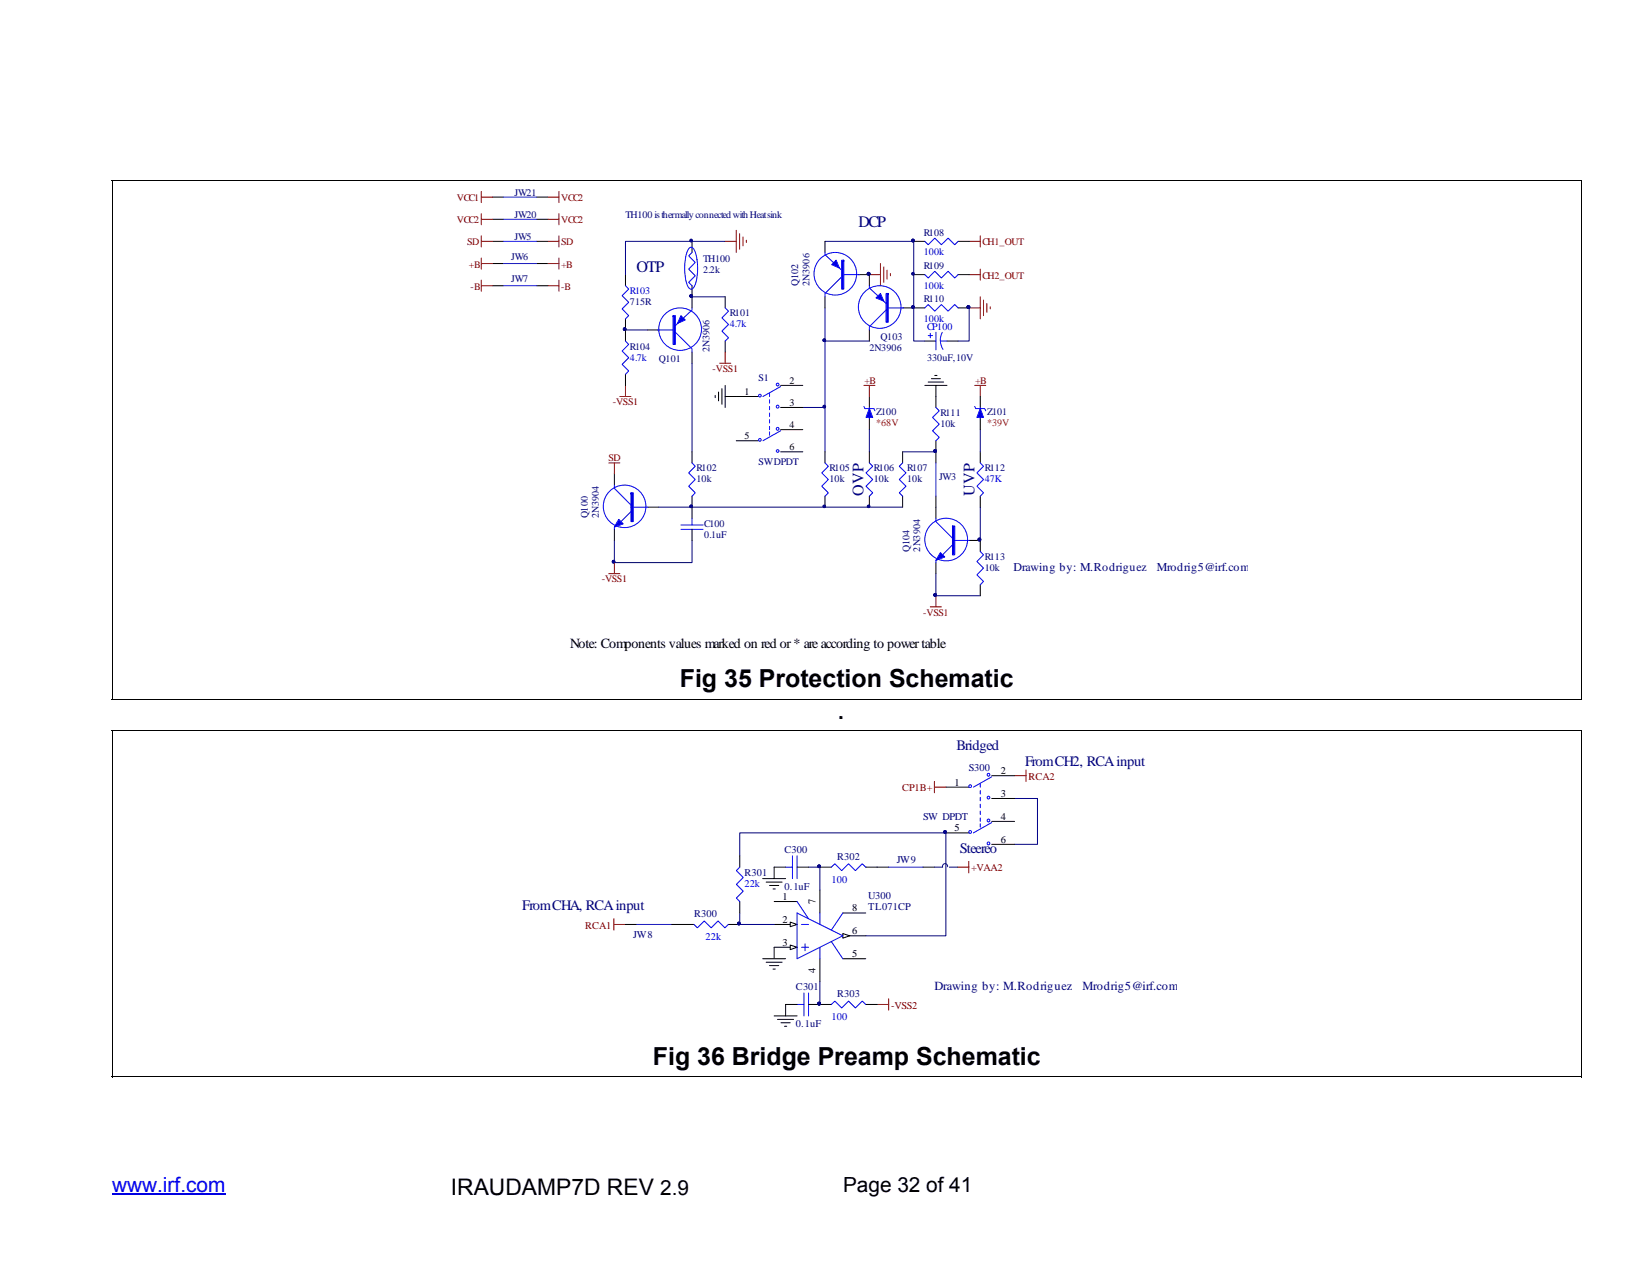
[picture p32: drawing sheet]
<svg xmlns="http://www.w3.org/2000/svg" width="279mm" height="216mm" viewBox="0 0 279 216" stroke-linecap="round" stroke-linejoin="round" font-family="sans-serif">
<defs><g id="words">
<g font-size="4.2">
<text x="115.5" y="116.8">Fig 35 Protection Schematic</text>
<text x="110.9" y="180.8">Fig 36 Bridge Preamp Schematic</text>
</g>
<text font-size="3.9" x="76.6" y="203">IRAUDAMP7D REV 2.9</text>
<g font-size="3.5">
<text x="142.4" y="122.2">.</text>
<text x="143.2" y="202.4">Page 32 of 41</text>
</g>
<text font-size="3.5" fill="#00f" x="19" y="202.4">www.irf.com</text>
<g font-size="2.7" fill="#000080">
<text x="145.8" y="38.6">DCP</text>
<text x="108.1" y="46.1">OTP</text>
<text x="146.7" y="84.3" transform="rotate(-90 146.7 84.3)">OVP</text>
<text x="165.5" y="84.3" transform="rotate(-90 165.5 84.3)">UVP</text>
</g>
<g font-size="2.5" fill="#000080">
<text x="162.5" y="127.3">Bridged</text>
<text x="174.1" y="130">From CH2, RCA input</text>
<text x="163" y="144.8">Steereo</text>
<text x="88.7" y="154.5">From CHA, RCA input</text>
</g>
<text font-size="2.4" x="96.8" y="110.1">Note: Components values marked on red or * areaccording to power table</text>
<g font-size="2.1" fill="#000080">
<text x="158.7" y="168.1">Drawing by: M.Rodriguez</text>
<text x="183.9" y="168.1">Mrodrig5@irf.com</text>
</g>
<g font-size="2" fill="#000080">
<text x="172.1" y="96.9">Drawing by: M.Rodriguez</text>
<text x="196.5" y="96.9">Mrodrig5@irf.com</text>
</g>
<g font-size="1.8" fill="#000080">
<text x="164.5" y="130.9">S300</text>
<text x="156.8" y="139.3">SW DPDT</text>
<text x="126.4" y="148.8">R301</text>
<text x="133.2" y="144.9">C300</text>
<text x="142.2" y="146.1">R302</text>
<text x="152.3" y="146.7">JW9</text>
<text x="117.9" y="155.8">R300</text>
<text x="133.2" y="151.1">0.1uF</text>
<text x="147.4" y="152.7">U300</text>
<text x="147.4" y="154.6">TL071CP</text>
<text x="107.6" y="159.3">JW8</text>
<text x="135.2" y="168.2">C301</text>
<text x="142.2" y="169.4">R303</text>
<text x="135.2" y="174.5">0.1uF</text>
</g>
<g font-size="1.8">
<text x="170" y="131.5">2</text>
<text x="162.1" y="133.4">1</text>
<text x="170" y="135.4">3</text>
<text x="162.1" y="141.2">5</text>
<text x="170" y="139.3">4</text>
<text x="170" y="143.2">6</text>
<text x="132.9" y="152.9">1</text>
<text x="138.5" y="153.5" transform="rotate(-90 138.5 153.5)">7</text>
<text x="144.7" y="154.8">8</text>
<text x="132.9" y="156.8">2</text>
<text x="132.9" y="160.7">3</text>
<text x="144.7" y="158.7">6</text>
<text x="138.5" y="165.3" transform="rotate(-90 138.5 165.3)">4</text>
<text x="144.7" y="162.6">5</text>
</g>
<g font-size="1.8" fill="#800000">
<text x="153.2" y="134.4">CP1B+</text>
<text x="174.7" y="132.5">RCA2</text>
<text x="165" y="148">+VAA2</text>
<text x="99.4" y="157.7">RCA1</text>
<text x="151.3" y="171.3">-VSS2</text>
</g>
<g font-size="1.8" fill="#00f">
<text x="141.2" y="150">100</text>
<text x="126.4" y="150.7">22k</text>
<text x="119.8" y="159.7">22k</text>
<text x="141.2" y="173.3">100</text>
</g>
<g font-size="1.7" fill="#800000">
<text x="77.6" y="34.2">VCC1</text>
<text x="95.3" y="34.2">VCC2</text>
<text x="77.6" y="37.9">VCC2</text>
<text x="79.4" y="41.7">SD</text>
<text x="95.3" y="41.7">SD</text>
<text x="95.3" y="37.9">VCC2</text>
<text x="166.9" y="41.7">CH1_OUT</text>
<text x="79.7" y="45.5">+B</text>
<text x="95.3" y="45.5">+B</text>
<text x="166.9" y="47.3">CH2_OUT</text>
<text x="79.9" y="49.2">-B</text>
<text x="95.3" y="49.2">-B</text>
<text x="121" y="63.2">-VSS1</text>
<text x="146.8" y="65.2">+B</text>
<text x="165.6" y="65.2">+B</text>
<text x="104.1" y="68.8">-VSS1</text>
<text x="103.3" y="78.4">SD</text>
<text x="102.2" y="98.9">-VSS1</text>
<text x="156.8" y="104.6">-VSS1</text>
</g>
<g font-size="1.7" fill="#000080">
<text x="87.4" y="33.2">JW21</text>
<text x="87.4" y="40.8">JW5</text>
<text x="87.4" y="37">JW20</text>
<text x="106.2" y="37">TH100 is thermally connected with Heat sink</text>
<text x="156.9" y="40">R108</text>
<text x="86.8" y="44.2">JW6</text>
<text x="86.8" y="47.9">JW7</text>
<text x="119.4" y="44.5">TH100</text>
<text x="119.4" y="46.4">2.2k</text>
<text x="156.9" y="45.7">R109</text>
<text x="107" y="51.9">715R</text>
<text x="124" y="53.7">R101</text>
<text x="135.6" y="48.5" transform="rotate(-90 135.6 48.5)">Q102</text>
<text x="137.5" y="48.5" transform="rotate(-90 137.5 48.5)">2N3906</text>
<text x="156.9" y="51.3">R110</text>
<text x="107" y="59.4">R104</text>
<text x="120.5" y="59.8" transform="rotate(-90 120.5 59.8)">2N3906</text>
<text x="147.7" y="59.6">2N3906</text>
<text x="149.6" y="57.7">Q103</text>
<text x="111.9" y="61.4">Q101</text>
<text x="128.8" y="64.6">S1</text>
<text x="157.5" y="61.3">330uF, 10V</text>
<text x="148.8" y="70.5">Z100</text>
<text x="159.7" y="70.7">R111</text>
<text x="167.6" y="70.5">Z101</text>
<text x="159.7" y="72.6">10k</text>
<text x="118.3" y="80.1">R102</text>
<text x="118.3" y="82">10k</text>
<text x="128.8" y="79">SW DPDT</text>
<text x="140.9" y="80.1">R105</text>
<text x="140.9" y="82">10k</text>
<text x="148.4" y="80.1">R106</text>
<text x="148.4" y="82">10k</text>
<text x="154.1" y="80.1">R107</text>
<text x="154.1" y="82">10k</text>
<text x="159.5" y="81.6">JW3</text>
<text x="167.3" y="80.1">R112</text>
<text x="99.9" y="88.1" transform="rotate(-90 99.9 88.1)">Q100</text>
<text x="101.7" y="88.1" transform="rotate(-90 101.7 88.1)">2N3904</text>
<text x="119.6" y="89.5">C100</text>
<text x="119.6" y="91.4">0.1uF</text>
<text x="154.5" y="93.7" transform="rotate(-90 154.5 93.7)">Q104</text>
<text x="156.3" y="93.7" transform="rotate(-90 156.3 93.7)">2N3904</text>
<text x="167.3" y="95.1">R113</text>
<text x="167.3" y="97">10k</text>
</g>
<g font-size="1.7" fill="#00f">
<text x="156.9" y="43.4">100k</text>
<text x="107" y="50">R103</text>
<text x="156.9" y="49">100k</text>
<text x="124" y="55.6">4.7k</text>
<text x="156.9" y="54.7">100k</text>
<text x="157.5" y="56">CP100</text>
<text x="107" y="61.3">4.7k</text>
<text x="167.3" y="82">47K</text>
</g>
<g font-size="1.7">
<text x="134.1" y="65.2">2</text>
<text x="126.5" y="67.1">1</text>
<text x="134.1" y="69">3</text>
<text x="126.5" y="74.6">5</text>
<text x="134.1" y="72.7">4</text>
<text x="134.1" y="76.5">6</text>
</g>
<g font-size="1.7" fill="#f00">
<text x="148.8" y="72.4">*68V</text>
<text x="167.6" y="72.4">*39V</text>
</g>
</g></defs>
<path d="M19 202.9h19.3" fill="none" stroke="#00f" stroke-width=".25"/>
<g fill="#fff">
<path d="M50.8 198.2h92.1v14.5h-92.1z"/>
<path d="M25.4 3.2h47.6v20.6h-47.6z"/>
<path d="M28 4.5h43.9v18h-43.9z"/>
<path d="M114.3 9.5h54v10.6h-54z"/>
</g>
<g fill="none" stroke="#800000" stroke-width=".17">
<path d="M81.7 33.5h1.9M81.7 37.3h1.9M81.7 32.5v1.9M81.7 36.3v1.9M93 33.5h1.9M93 37.3h1.9M94.9 32.5v1.9M94.9 36.3v1.9M125.1 39.1v3.8M125.6 39.7v2.6M81.7 41h1.9M81.7 44.8h1.9"/>
<path d="M81.7 48.5h1.9M81.7 40.1v1.9M81.7 43.8v1.9M81.7 47.6v1.9M93 41h1.9M93 44.8h1.9M93 48.5h1.9M94.9 40.1v1.9M94.9 43.8v1.9M94.9 47.6v1.9M123.2 41h1.9M123.2 59.8v1.9"/>
<path d="M126.2 40.3v1.5M126.8 40.8v.4M147.7 46.7h1.8M149.5 44.8v3.7M150.1 45.3v2.7M150.7 45.9v1.5M151.2 46.5v.3M164.6 52.3h1.9M164.6 46.7h1.9M164.6 41h1.9M166.5 40.1v1.9M166.5 45.7v1.9"/>
<path d="M166.5 50.4v3.8M167 51v2.6M167.6 51.5v1.5M168.2 52.1v.4M103.4 78.6h1.9M104.4 78.6v1.9M105.3 67.4h1.9M106.2 65.5v1.9M122.2 61.7h1.9M146.7 65.5h1.9M147.7 65.5v1.9M165.5 65.5h1.9"/>
<path d="M166.5 65.5v1.9M103.4 97.5h1.9M104.4 95.6v1.9M158 103.1h1.9M159 101.2v1.9M162.6 147.3h1.9M164.5 146.3v2M149 170.6h1.9M150.9 169.7v1.9"/>
</g>
<g fill="#000080" stroke="#000080" stroke-width=".17">
<path d="M164.3 52h.3v.3h-.3z" fill-rule="evenodd"/>
<path d="M164.3 52h.3v.3h-.3z" fill-rule="evenodd"/>
<path d="M154.9 40.7h.3v.3h-.3z" fill-rule="evenodd"/>
<path d="M139.8 68.9h.4v.3h-.4z" fill-rule="evenodd"/>
<path d="M158.7 76.4h.3v.4h-.3z" fill-rule="evenodd"/>
<path d="M117.2 40.7h.4v.3h-.4z" fill-rule="evenodd"/>
<path d="M158.7 76.4h.3v.4h-.3z" fill-rule="evenodd"/>
<path d="M154.9 40.7h.3v.3h-.3z" fill-rule="evenodd"/>
<path d="M164.3 52h.3v.3h-.3z" fill-rule="evenodd"/>
<path d="M158.7 76.4h.3v.4h-.3z" fill-rule="evenodd"/>
<path d="M125.3 156.7h.4v.3h-.4z" fill-rule="evenodd"/>
<circle cx="147.5" cy="46.5" r=".23"/>
<circle cx="104.2" cy="95.4" r=".23"/>
<circle cx="140" cy="57.8" r=".23"/>
<circle cx="166.3" cy="91.7" r=".23"/>
<circle cx="158.8" cy="101.1" r=".24"/>
<circle cx="106.1" cy="55.9" r=".22"/>
<circle cx="117.4" cy="50.3" r=".23"/>
<circle cx="117.4" cy="86" r=".23"/>
<circle cx="140" cy="86" r=".23"/>
<circle cx="155.1" cy="46.5" r=".23"/>
<circle cx="155.1" cy="52.2" r=".23"/>
<circle cx="147.5" cy="86" r=".23"/>
</g>
<g fill="none" stroke="#000080" stroke-width=".17">
<path d="M106.2 56h3.8M117.5 50.4h5.7M123.2 41h-17v5.7M140.1 57.9v18.9M140.1 52.3v5.6h7.6M140.1 41h15.1v16.9h1.9M164.6 52.3v5.6h-1.9M117.5 61.7v15.1M136.4 69.2h3.7M147.7 73v3.8M153.3 76.8h5.7M166.5 73v3.8"/>
<path d="M104.4 91.8v3.8h13.1v-3.8M111.9 86.1h41.4M159 97.5v3.7h7.5M166.5 86.1v5.7"/>
</g>
<g fill="none" stroke="#000" stroke-width=".17">
<path d="M19 30.6h249.7M19.1 30.7v88.2M83.6 37.3h1.9M83.6 33.5h1.9M91.2 37.3h1.8M91.2 33.5h1.8M268.6 30.7v88.2M83.6 44.8h1.9M83.6 48.5h1.9M83.6 41h1.9M91.2 44.8h1.8M91.2 48.5h1.8"/>
<path d="M91.2 41h1.8M106.2 46.7v1.8M106.2 54.2v3.7M110 56h1.9M117.5 41v1.9M117.5 48.5v3.8M117.5 59.8v1.9M123.2 50.4v1.9M123.2 57.9v1.9M140.1 41v1.9M140.1 50.4v1.9M145.8 46.7h1.9v1.8"/>
<path d="M147.7 56v1.9M155.2 41h1.9M155.2 46.7h1.9M157.1 57.9h1.9M157.1 52.3h-3.8M160.8 57.9h1.9M162.7 41h1.9M162.7 46.7h1.9M162.7 52.3h1.9M106.2 63.6v1.9M117.5 76.8v1.8M121.5 67.2v.3"/>
<path d="M122 66.6v1.5M122.6 66v2.7M123.2 65.5v3.7M123.2 67.4h5.6M125.1 74.9h3.7M132.6 65.5h3.8M132.6 69.2h3.8M132.6 73h3.8M132.6 76.8h3.8M140.1 76.8v1.8M147.7 67.4v1.8M147.7 71.1v1.9"/>
<path d="M147.7 76.8v1.8M153.3 76.8v1.8M157.1 65.5h3.7M157.6 64.9h2.7M158.2 64.3h1.5M158.8 63.8h.4M159 65.5v3.7M159 74.9v3.7M166.5 67.4v1.8M166.5 71.1v1.9M166.5 76.8v1.8M104.4 80.5v1.9"/>
<path d="M104.4 89.9v1.9M110 86.1h1.9M117.5 84.3v3.7M117.5 89.9v1.9M140.1 84.3v1.8M147.7 84.3v1.8M153.3 84.3v1.8M159 84.3v3.7M159 95.6v1.9M164.6 91.8h1.9v1.9M166.5 84.3v1.8M166.5 99.3v1.9"/>
<path d="M19 118.9h249.5M115.9 157h2M123.7 157h1.9M129.5 149.2h3.9M130.1 149.8h2.7M130.7 150.4h1.6M131.3 151h.4M131.5 147.3v1.9M131.5 153.1h3.9M143.2 159h3.8M129.5 162.9h3.9M130.1 163.4h2.7"/>
<path d="M130.7 164h1.6M131.3 164.6h.4M131.5 160.9v2M131.5 172.6h3.9M132.1 173.2h2.7M132.7 173.7h1.5M133.2 174.3h.4M133.4 170.6v2"/>
</g>
<g fill="none" stroke="#00f" stroke-width=".17">
<path d="M106.2 48.5l.6 .6-1.1 1.1 1.1 1.2-1.1 1.1 1.1 1.1-.6 .6M106.2 57.9l.6 .6-1.1 1.1 1.1 1.2-1.1 1.1 1.1 1.1-.6 .6M111.7 56h2.6M114.7 56.4l2.8 2.8v.6M117.1 42.1l.3-.1a1.56 1.56 0 0 1 .9 1.4 9.2 9.2 0 0 1-.4 5.4l-.5 .3a1.48 1.48 0 0 1-.9-1.3 9 9 0 0 1 .4-5.4zM117.5 52.3v.4l-2.8 2.6M117.5 42.9l-.5 .6 1.1 1.1-1.1 1.1 1.1 1.1-1.1 1.2 .5 .5M123.2 52.3l.5 .6-1.1 1.1 1.1 1.1-1.1 1.1 1.1 1.2-.5 .5M140.1 42.9v.4l2.9 2.6M143 47l-2.9 2.8v.6M143.3 46.7h2.7M147.7 48.5v.4l2.8 2.6"/>
<path d="M150.5 52.7l-2.8 2.8v.5M150.9 52.3h2.6M157.1 52.3l.5-.6 1.2 1.2 1.1-1.2 1.1 1.2 1.2-1.2 .5 .6M157.1 41l.5 .6 1.2-1.2 1.1 1.2 1.1-1.2 1.2 1.2 .5-.6M157.1 46.7l.5 .5 1.2-1.1 1.1 1.1 1.1-1.1 1.2 1.1 .5-.5M157.6 57h.8M158 56.6v.8M159 56.4v3M159.7 57.9h1.1M160 56.5a2.89 2.89 0 0 0 .2 2.9M117.5 78.6l.6 .6-1.1 1.1 1.1 1.1-1.1 1.2 1.1 1.1-.6 .6M130.7 66.8v.6"/>
<path d="M130.7 67.9v.6M130.7 69v.6M130.7 70.2v.5M130.7 71.3v.6M130.7 72.4v.6M130.7 73.4v.5M131.9 72.7h.3v.3h-.3zM131.9 68.9h.3v.3h-.3zM132.6 65.7l-3 1.7M132.6 73.2l-3 1.7M140.1 78.6l.6 .6-1.1 1.1 1.1 1.1-1.1 1.2 1.1 1.1-.6 .6M146.7 69l.2 .4h1.5l.2 .4"/>
<path d="M147.7 78.6l.5 .6-1.1 1.1 1.1 1.1-1.1 1.2 1.1 1.1-.5 .6M147.7 69.2v1.9M153.3 78.6l-.6 .6 1.2 1.1-1.2 1.1 1.2 1.2-1.2 1.1 .6 .6M159 69.2l.5 .6-1.1 1.1 1.1 1.2-1.1 1.1 1.1 1.1-.5 .6M165.5 69l.2 .4h1.5l.2 .4M166.5 78.6l.5 .6-1.1 1.1 1.1 1.1-1.1 1.2 1.1 1.1-.5 .6M166.5 69.2v1.9M104.4 82.4v.6l2.8 2.8M104.4 89.5v.4M107.2 86.1h2.8M107.2 86.9l-1.7 1.7M115.7 89.9h3.7"/>
<path d="M115.7 89.2h3.7M117.5 88v1.2M159 88v.6l2.8 2.8M159 95.2v.4M161.8 91.8h2.8M161.8 92.6l-1.7 1.7M166.5 93.7l.5 .6-1.1 1.1 1.1 1.1-1.1 1.1 1.1 1.2-.5 .5M117.9 157l.5 .6 1.2-1.2 1.2 1.2 1.2-1.2 1.1 1.2 .6-.6"/>
<circle cx="115.5" cy="55.9" r="3.6"/>
<circle cx="141.9" cy="46.5" r="3.6"/>
<circle cx="149.4" cy="52.2" r="3.6"/>
<circle cx="129.1" cy="67.2" r=".23"/>
<circle cx="129.1" cy="74.7" r=".23"/>
<circle cx="132.1" cy="65.3" r=".23"/>
<circle cx="132.1" cy="76.6" r=".23"/>
<circle cx="106.1" cy="86" r="3.6"/>
<circle cx="160.7" cy="91.7" r="3.6"/>
</g>
<g fill="#00f" stroke="#00f" stroke-width=".17">
<path d="M105.1 88.2l.8 .8-1.5 .5z"/>
<path d="M147.7 69.4l.5 1.5h-1.1z"/>
<path d="M115.7 53.6l.7 .8-1.3 .5z"/>
<path d="M166.5 69.4l.5 1.5h-1.1z"/>
<path d="M159.7 93.9l.8 .7-1.5 .6z"/>
<path d="M142 44.2l.6 1.3-1.3-.5z"/>
<path d="M149.5 49.8l.6 1.4-1.3-.6z"/>
<path d="M107.2 83.7h.3v4.9h-.3z" fill-rule="evenodd"/>
<path d="M114.3 53.6h.4v4.9h-.4z" fill-rule="evenodd"/>
<path d="M161.8 89.3h.4v5h-.4z" fill-rule="evenodd"/>
<path d="M143 44.2v4.9h.3v-4.9z" fill-rule="evenodd"/>
<path d="M150.5 49.8v4.9h.4v-4.9z" fill-rule="evenodd"/>
</g>
<path d="M85.5 37.3h5.7M85.5 33.5h5.7M85.5 44.8h5.7M85.5 48.5h5.7M85.5 41h5.7M159 78.6v5.7" fill="none" stroke="#03c" stroke-width=".17"/>
<path d="M19 30.5h.1v.2h-.1zM268.5 30.5h.2v.2h-.2zM268.5 118.8h.2v.1h-.2z" fill="#000"/>
<path d="M143.2 158.6l1.1 .4-1.1 .4z" fill="#ffffe8" stroke="#000" stroke-width=".17"/>
<path d="M131.5 157h3.9M143.2 162.9h3.8" fill="none" stroke="#000" stroke-width=".17"/>
<path d="M134.2 156.6l1.2 .4-1.2 .4z" fill="#ffffe8" stroke="#000" stroke-width=".17"/>
<path d="M131.5 160.9h3.9" fill="none" stroke="#000" stroke-width=".17"/>
<path d="M134.2 160.5l1.2 .4-1.2 .4z" fill="#ffffe8" stroke="#000" stroke-width=".17"/>
<g fill="none" stroke="#000" stroke-width=".17">
<path d="M19 124.1h249.7M19.1 124.2v58.8M160.7 133.7h3.8M168.4 131.8h3.9M168.4 135.6h3.9M168.4 139.5h3.9M268.6 124.2v58.8M106.2 157h1.9M114 157h1.9M125.6 145.4v1.9M125.6 153.1v2M131.5 147.3h1.9"/>
<path d="M135.4 147.3h1.9M139.3 151.2v3.9M139.3 147.3h1.9M143.2 155.1h3.8M147 147.3h3.9M156.8 147.3h1.9M160.7 141.5h3.8M168.4 143.4h3.9M133.4 170.6h2M137.3 170.6h3.9M139.3 162.9v3.9M147 170.6h2"/>
<path d="M19 182.9h249.5"/>
</g>
<g fill="none" stroke="#00f" stroke-width=".17">
<path d="M166.5 133.1v.6M166.5 134.3v.6M166.5 135.4v.6M166.5 136.6v.6M166.5 137.8v.6M166.5 138.9v.6M166.5 139.9v.6M167.7 139.2h.4v.3h-.4zM167.7 131.4h.4v.4h-.4zM168.4 132l-3.1 1.7M168.4 139.7l-3.1 1.8M125.6 147.3l-.5 .6 1.1 1.2-1.1 1.1 1.1 1.2-1.1 1.1 .5 .6"/>
<path d="M133.4 147.3h1.2M134.6 145.4v3.8M135.4 153.1l1.9 3M135.4 155.1l7.8 3.9-7.8 3.9zM135.4 145.4v3.8M136.1 157h1.2M139.3 155.1v1.9M141.2 147.3l.6-.6 1.2 1.2 1.1-1.2 1.2 1.2 1.2-1.2 .5 .6M141.2 159.9l2 3M143.2 155.1l-2 2.9M164.6 141.1h.4v.4h-.4zM167.7 143.1h.4v.3h-.4z"/>
<path d="M135.4 170.6h1.1M136.1 160.9h1.2M136.5 168.7v3.9M136.7 160.3v1.2M137.3 168.7v3.9M139.3 160.9v2M141.2 170.6l.6-.5 1.2 1.1 1.1-1.1 1.2 1.1 1.2-1.1 .5 .5"/>
<circle cx="164.8" cy="133.5" r=".23"/>
<circle cx="167.9" cy="135.5" r=".23"/>
</g>
<path d="M172.3 135.6h3.9v7.8h-3.9M125.6 155.1v1.9h5.9M125.6 145.4v-3.9h35.1v17.5h-13.7M137.3 147.3h2v3.9M139.3 166.8v3.8" fill="none" stroke="#000080" stroke-width=".17"/>
<g fill="#000080" stroke="#000080" stroke-width=".17">
<path d="M138.9 147h.4v.3h-.4z" fill-rule="evenodd"/>
<path d="M125.3 156.7h.4v.3h-.4z" fill-rule="evenodd"/>
<path d="M138.9 147h.4v.3h-.4z" fill-rule="evenodd"/>
<circle cx="139.1" cy="170.5" r=".24"/>
<circle cx="160.5" cy="141.3" r=".24"/>
</g>
<path d="M158.7 133.7h2M158.7 132.7v2M172.3 131.8h2M174.3 130.8v1.9M104.3 157h1.9M104.3 156.1v1.9" fill="none" stroke="#800000" stroke-width=".17"/>
<path d="M108.1 157h5.9M150.9 147.3h5.9" fill="none" stroke="#03c" stroke-width=".17"/>
<path d="M158.7 147.3h1.4M160.9 147.2a.43 .43 0 0 0-.4-.5 .43 .43 0 0 0-.4 .6M161.2 147.3h1.4" fill="none" stroke="#11037e" stroke-width=".17"/>
<path d="M19 124h.1v.2h-.1zM268.5 124h.2v.2h-.2zM268.5 182.8h.2v.2h-.2z" fill="#000"/>
<use href="#words"/>
</svg>
